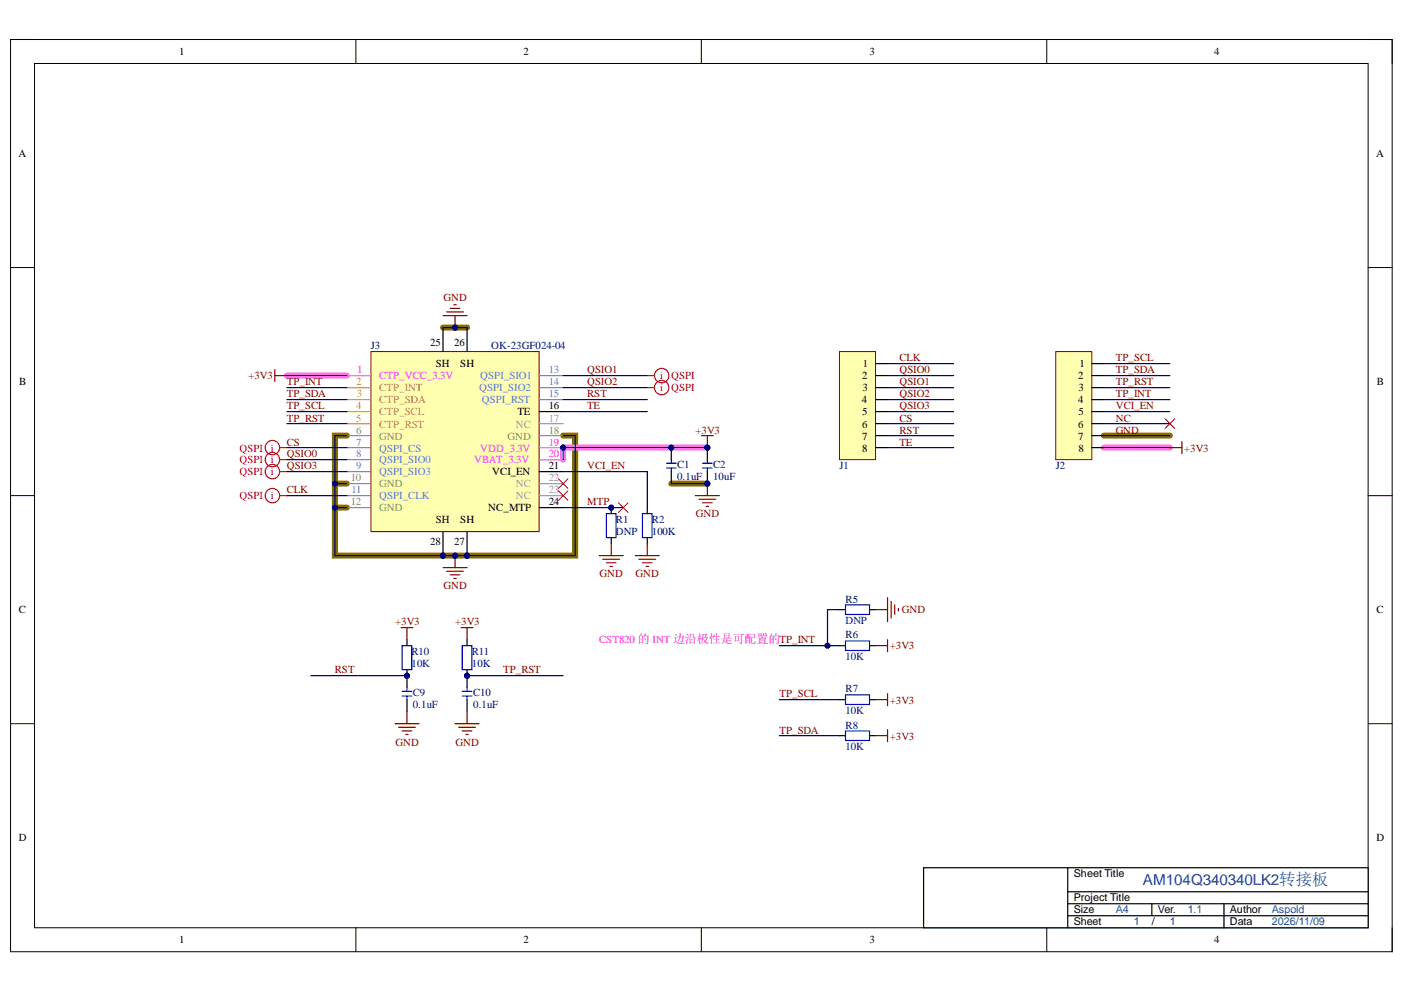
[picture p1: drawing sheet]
<svg xmlns="http://www.w3.org/2000/svg" width="297mm" height="210mm" viewBox="0 0 297 210" stroke-linecap="round" stroke-linejoin="round" font-family="sans-serif">
<defs><g id="words">
<text font-size="3.2" fill="#0b5394" x="241.8" y="187.2">AM104Q340340LK2转接板</text>
<g font-size="2.3">
<text x="37.9" y="11.7">1</text>
<text x="110.7" y="11.7">2</text>
<text x="183.9" y="11.7">3</text>
<text x="256.9" y="11.7">4</text>
<text x="3.9" y="33.3">A</text>
<text x="291.1" y="33.3">A</text>
<text x="91" y="73.1">25</text>
<text x="92.2" y="77.7">SH</text>
<text x="96.1" y="73.1">26</text>
<text x="97.4" y="77.7">SH</text>
<text x="182.6" y="77.7">1</text>
<text x="228.4" y="77.7">1</text>
<text x="4.1" y="81.5">B</text>
<text x="182.4" y="80.2">2</text>
<text x="182.5" y="82.8">3</text>
<text x="228.1" y="80.2">2</text>
<text x="228.2" y="82.8">3</text>
<text x="291.3" y="81.5">B</text>
<text x="109.5" y="87.8">TE</text>
<text x="116.1" y="86.6">16</text>
<text x="182.3" y="85.3">4</text>
<text x="182.4" y="87.8">5</text>
<text x="228.1" y="85.3">4</text>
<text x="228.2" y="87.8">5</text>
<text x="182.4" y="90.5">6</text>
<text x="182.4" y="93">7</text>
<text x="182.4" y="95.5">8</text>
<text x="228.1" y="90.5">6</text>
<text x="228.1" y="93">7</text>
<text x="228.2" y="95.5">8</text>
<text x="104.2" y="100.6">VCI_EN</text>
<text x="116.1" y="99.3">21</text>
<text x="116.1" y="106.9">24</text>
<text x="92.2" y="110.8">SH</text>
<text x="97.4" y="110.8">SH</text>
<text x="103.3" y="108.2">NC_MTP</text>
<text x="91" y="115.3">28</text>
<text x="96.1" y="115.3">27</text>
<text x="4" y="129.8">C</text>
<text x="291.2" y="129.8">C</text>
<text x="4" y="178">D</text>
<text x="291.2" y="178">D</text>
<text x="227.2" y="185.7">Sheet Title</text>
<text x="227.2" y="190.7">Project Title</text>
<text x="227.2" y="193.3">Size</text>
<text x="227.2" y="195.8">Sheet</text>
<text x="243.7" y="195.8">/</text>
<text x="244.9" y="193.3">Ver.</text>
<text x="260.2" y="193.3">Author</text>
<text x="260.2" y="195.8">Data</text>
<text x="37.9" y="199.6">1</text>
<text x="110.7" y="199.6">2</text>
<text x="183.9" y="199.6">3</text>
<text x="256.9" y="199.6">4</text>
</g>
<g font-size="2.3" fill="#800000">
<text x="93.8" y="63.7">GND</text>
<text x="190.3" y="76.4">CLK</text>
<text x="236.1" y="76.4">TP_SCL</text>
<text x="52.5" y="80.2">+3V3</text>
<text x="60.7" y="81.5">TP_INT</text>
<text x="190.3" y="79">QSIO0</text>
<text x="190.3" y="81.5">QSIO1</text>
<text x="236.1" y="79">TP_SDA</text>
<text x="236.1" y="81.5">TP_RST</text>
<text x="60.7" y="84">TP_SDA</text>
<text x="60.7" y="86.6">TP_SCL</text>
<text x="60.7" y="89.2">TP_RST</text>
<text x="190.3" y="89.2">CS</text>
<text x="190.3" y="86.6">QSIO3</text>
<text x="190.3" y="84">QSIO2</text>
<text x="236.1" y="84">TP_INT</text>
<text x="147.1" y="91.7">+3V3</text>
<text x="190.3" y="94.3">TE</text>
<text x="190.3" y="91.7">RST</text>
<text x="236.1" y="91.7">GND</text>
<text x="250.5" y="95.5">+3V3</text>
<text x="147.2" y="109.5">GND</text>
<text x="93.8" y="124.7">GND</text>
<text x="126.8" y="122.2">GND</text>
<text x="134.4" y="122.2">GND</text>
<text x="190.8" y="129.8">GND</text>
<text x="83.6" y="132.3">+3V3</text>
<text x="96.3" y="132.3">+3V3</text>
<text x="188.2" y="137.4">+3V3</text>
<text x="70.8" y="142.5">RST</text>
<text x="106.4" y="142.5">TP_RST</text>
<text x="164.9" y="147.5">TP_SCL</text>
<text x="188.2" y="148.9">+3V3</text>
<text x="164.9" y="155.2">TP_SDA</text>
<text x="83.7" y="157.8">GND</text>
<text x="96.4" y="157.8">GND</text>
<text x="188.2" y="156.5">+3V3</text>
</g>
<g font-size="2.3" fill="#000080">
<text x="78.4" y="73.9">J3</text>
<text x="103.9" y="73.9">OK-23GF024-04</text>
<text x="143.2" y="99.1">C1</text>
<text x="143.2" y="101.6">0.1uF</text>
<text x="150.9" y="99.1">C2</text>
<text x="150.9" y="101.6">10uF</text>
<text x="177.6" y="99.3">J1</text>
<text x="223.4" y="99.3">J2</text>
<text x="130.3" y="110.8">R1</text>
<text x="130.3" y="113.3">DNP</text>
<text x="137.9" y="110.8">R2</text>
<text x="137.9" y="113.3">100K</text>
<text x="178.9" y="127.5">R5</text>
<text x="178.9" y="135.1">R6</text>
<text x="178.9" y="132.1">DNP</text>
<text x="87.1" y="138.7">R10</text>
<text x="87.1" y="141.2">10K</text>
<text x="99.8" y="138.7">R11</text>
<text x="99.8" y="141.2">10K</text>
<text x="178.9" y="139.7">10K</text>
<text x="87.3" y="147.3">C9</text>
<text x="87.3" y="149.9">0.1uF</text>
<text x="100.1" y="147.3">C10</text>
<text x="100.1" y="149.9">0.1uF</text>
<text x="178.9" y="146.5">R7</text>
<text x="178.9" y="154.2">R8</text>
<text x="178.9" y="151.2">10K</text>
<text x="178.9" y="158.8">10K</text>
</g>
<g font-size="2.3" fill="#f90">
<text x="75.4" y="81.5">2</text>
<text x="80.2" y="82.8">CTP_INT</text>
<text x="75.4" y="86.6">4</text>
<text x="75.4" y="89.2">5</text>
<text x="75.5" y="84">3</text>
<text x="80.2" y="85.3">CTP_SDA</text>
<text x="80.2" y="87.8">CTP_SCL</text>
<text x="80.2" y="90.5">CTP_RST</text>
</g>
<g font-size="2.3" fill="#f0f">
<text x="75.6" y="79">1</text>
<text x="80.2" y="80.2">CTP_VCC_3.3V</text>
<text x="101.6" y="95.5">VDD_3.3V</text>
<text x="116.1" y="94.3">19</text>
<text x="100.3" y="98.1">VBAT_3.3V</text>
<text x="116.1" y="96.8">20</text>
<text x="126.7" y="136.1">CST820 的 INT 边沿极性是可配置的TP_INT</text>
</g>
<g font-size="2.3" fill="#4a86e8">
<text x="101.4" y="82.8">QSPI_SIO2</text>
<text x="101.6" y="80.2">QSPI_SIO1</text>
<text x="116.1" y="79">13</text>
<text x="116.1" y="81.5">14</text>
<text x="102" y="85.3">QSPI_RST</text>
<text x="116.1" y="84">15</text>
<text x="75.4" y="94.3">7</text>
<text x="80.2" y="95.5">QSPI_CS</text>
<text x="75.4" y="96.8">8</text>
<text x="75.4" y="99.3">9</text>
<text x="80.2" y="98.1">QSPI_SIO0</text>
<text x="80.2" y="100.6">QSPI_SIO3</text>
<text x="74.4" y="104.4">11</text>
<text x="80.2" y="105.7">QSPI_CLK</text>
</g>
<g font-size="2.3" fill="#980000">
<text x="124.2" y="81.5">QSIO2</text>
<text x="124.2" y="79">QSIO1</text>
<text x="124.2" y="86.6">TE</text>
<text x="124.2" y="84">RST</text>
<text x="236.1" y="86.6">VCI_EN</text>
<text x="236.1" y="89.2">NC</text>
<text x="60.7" y="94.3">CS</text>
<text x="60.7" y="99.3">QSIO3</text>
<text x="60.7" y="96.8">QSIO0</text>
<text x="124.2" y="99.3">VCI_EN</text>
<text x="60.7" y="104.4">CLK</text>
<text x="124.2" y="106.9">MTP</text>
</g>
<g font-size="2.3" fill="#f00">
<text x="139.7" y="80.2">i</text>
<text x="139.7" y="82.8">i</text>
<text x="142" y="80.2">QSPI</text>
<text x="142" y="82.8">QSPI</text>
<text x="50.7" y="95.5">QSPI</text>
<text x="57.3" y="95.5">i</text>
<text x="50.7" y="98.1">QSPI</text>
<text x="50.7" y="100.6">QSPI</text>
<text x="57.3" y="98.1">i</text>
<text x="57.3" y="100.6">i</text>
<text x="50.7" y="105.7">QSPI</text>
<text x="57.3" y="105.7">i</text>
</g>
<g font-size="2.3" fill="#999">
<text x="116.1" y="89.2">17</text>
<text x="109.1" y="90.5">NC</text>
<text x="116.1" y="101.9">22</text>
<text x="109.1" y="103.1">NC</text>
<text x="109.1" y="105.7">NC</text>
<text x="116.1" y="104.4">23</text>
</g>
<g font-size="2.3" fill="#6aa84f">
<text x="75.4" y="91.7">6</text>
<text x="80.2" y="93">GND</text>
<text x="107.4" y="93">GND</text>
<text x="116.1" y="91.7">18</text>
<text x="74.2" y="101.9">10</text>
<text x="74.2" y="106.9">12</text>
<text x="80.2" y="103.1">GND</text>
<text x="80.2" y="108.2">GND</text>
</g>
<g font-size="2.3" fill="#0b5394">
<text x="236.1" y="193.3">A4</text>
<text x="239.9" y="195.8">1</text>
<text x="247.5" y="195.8">1</text>
<text x="251.3" y="193.3">1.1</text>
<text x="269" y="195.8">2026/11/09</text>
<text x="269" y="193.3">Aspold</text>
</g>
</g></defs>
<path d="M2.2 8.4h292.3v193h-292.3z" fill="none" stroke="#000" stroke-width=".21"/>
<path d="M7.3 13.4h282.1v182.9h-282.1z" fill-rule="evenodd" fill="#fff"/>
<g fill="none" stroke="#000" stroke-width=".21">
<path d="M2.2 8.4h5.1M7.3 13.4h282.1v182.9h-282.1zM75.3 8.4v5M148.4 8.4v5M221.5 8.4v5M289.4 8.4h5.1v5M2.2 56.6h5.1M289.4 56.6h5.1M2.2 104.9h5.1M289.4 104.9h5.1M2.2 153.1h5.1M289.4 153.1h5.1"/>
<path d="M75.3 196.3v5.1M148.4 196.3v5.1M221.5 196.3v5.1M294.5 196.3v5.1"/>
</g>
<path d="M93.7 69.3h5.1M73.4 92.2h-2.5v25.4h50.8v-25.4h-2.6M233.5 92.2h14M70.9 102.3h2.5M70.9 107.4h2.5M142 102.3h7.6" fill="none" stroke="#846d00" stroke-width="1.3"/>
<path d="M60.7 79.5h12.7M149.6 94.7h-30.5v2.6M233.5 94.7h14" fill="none" stroke="#ff6eff" stroke-width="1.3"/>
<path d="M195.4 183.6h94v12.7h-94z" fill-rule="evenodd" fill="#fff"/>
<g fill="none" stroke="#000" stroke-width=".25">
<path d="M177.6 136.6h1.3M184 136.6h1.2M177.6 155.7h1.3M177.6 148h1.3M184 155.7h1.2M184 148h1.2M195.4 183.6h94v12.7h-94zM225.9 188.7h63.5M225.9 191.2h63.5M225.9 193.8h63.5M225.9 183.6v12.7M243.7 191.2v2.6"/>
<path d="M258.9 191.2v5.1"/>
</g>
<path d="M178.9 135.6h5.1v2h-5.1zM178.9 154.7h5.1v2h-5.1zM178.9 147h5.1v2.1h-5.1z" fill="none" stroke="#00f" stroke-width=".25"/>
<path d="M185.2 136.6h2.6M187.8 135.4v2.5M185.2 148h2.6M185.2 155.7h2.6M187.8 146.8v2.5M187.8 154.4v2.5" fill="none" stroke="#800000" stroke-width=".25"/>
<circle cx="98.8" cy="143" r=".51" fill="#000080"/>
<circle cx="98.8" cy="143" r=".51" fill="none" stroke="#000080" stroke-width=".21"/>
<path d="M98.8 141.7v1.3" fill="none" stroke="#000" stroke-width=".25"/>
<circle cx="98.8" cy="143" r=".51" fill="#000080"/>
<circle cx="98.8" cy="143" r=".51" fill="none" stroke="#000080" stroke-width=".21"/>
<path d="M98.8 135.4v1.2" fill="none" stroke="#000" stroke-width=".25"/>
<path d="M97.8 136.6h2v5.1h-2z" fill="none" stroke="#00f" stroke-width=".25"/>
<circle cx="98.8" cy="143" r=".51" fill="#000080"/>
<circle cx="98.8" cy="143" r=".51" fill="none" stroke="#000080" stroke-width=".21"/>
<path d="M98.8 143v2.5M98.8 148v2.6" fill="none" stroke="#000" stroke-width=".25"/>
<circle cx="98.8" cy="143" r=".51" fill="#000080"/>
<circle cx="98.8" cy="143" r=".51" fill="none" stroke="#000080" stroke-width=".21"/>
<path d="M97.8 146.3h2M97.8 147.3h2M98.8 145.5v.8M98.8 147.3v.7" fill="none" stroke="#00f" stroke-width=".25"/>
<path d="M96.3 153.1h5.1M97 153.9h3.6M97.8 154.7h2M98.6 155.4h.5M98.8 150.6v2.5" fill="none" stroke="#800000" stroke-width=".25"/>
<circle cx="86.1" cy="143" r=".51" fill="#000080"/>
<circle cx="86.1" cy="143" r=".51" fill="none" stroke="#000080" stroke-width=".21"/>
<path d="M86.1 141.7v1.3" fill="none" stroke="#000" stroke-width=".25"/>
<circle cx="86.1" cy="143" r=".51" fill="#000080"/>
<circle cx="86.1" cy="143" r=".51" fill="none" stroke="#000080" stroke-width=".21"/>
<path d="M86.1 135.4v1.2" fill="none" stroke="#000" stroke-width=".25"/>
<path d="M85.1 136.6h2v5.1h-2z" fill="none" stroke="#00f" stroke-width=".25"/>
<path d="M84.8 132.8h2.6M86.1 132.8v2.6" fill="none" stroke="#800000" stroke-width=".25"/>
<circle cx="86.1" cy="143" r=".51" fill="#000080"/>
<circle cx="86.1" cy="143" r=".51" fill="none" stroke="#000080" stroke-width=".21"/>
<path d="M86.1 143v2.5M86.1 148v2.6" fill="none" stroke="#000" stroke-width=".25"/>
<circle cx="86.1" cy="143" r=".51" fill="#000080"/>
<circle cx="86.1" cy="143" r=".51" fill="none" stroke="#000080" stroke-width=".21"/>
<path d="M85.1 146.3h2M85.1 147.3h2M86.1 145.5v.8M86.1 147.3v.7" fill="none" stroke="#00f" stroke-width=".25"/>
<path d="M93.7 66.8h5.1M94.5 66h3.5M95.3 65.2h2M96 64.5h.5M96.3 66.8v2.5M83.6 153.1h5M84.3 153.9h3.6M85.1 154.7h2M85.8 155.4h.6M86.1 150.6v2.5" fill="none" stroke="#800000" stroke-width=".25"/>
<circle cx="96.3" cy="69.3" r=".51" fill="#000080"/>
<circle cx="96.3" cy="69.3" r=".51" fill="none" stroke="#000080" stroke-width=".21"/>
<path d="M130.8 106.4l2.1 2M132.9 106.4l-2.1 2" fill="none" stroke="#f00" stroke-width=".21"/>
<path d="M177.6 129h1.3M184 129h1.2" fill="none" stroke="#000" stroke-width=".25"/>
<path d="M178.9 128h5.1v2h-5.1z" fill="none" stroke="#00f" stroke-width=".25"/>
<path d="M58.1 78.2v2.5M58.1 79.5h2.6M97.5 132.8h2.6M98.8 132.8v2.6M185.2 129h2.6M187.8 126.5v5M188.5 127.2v3.6M189.3 128v2M190.1 128.8v.5" fill="none" stroke="#800000" stroke-width=".25"/>
<circle cx="142" cy="94.7" r=".51" fill="#000080"/>
<circle cx="142" cy="94.7" r=".51" fill="none" stroke="#000080" stroke-width=".21"/>
<path d="M142 94.7v2.6M142 99.8v2.5" fill="none" stroke="#000" stroke-width=".25"/>
<circle cx="142" cy="94.7" r=".51" fill="#000080"/>
<circle cx="142" cy="94.7" r=".51" fill="none" stroke="#000080" stroke-width=".21"/>
<path d="M141 98h2M141 99h2M142 97.3v.7M142 99v.8" fill="none" stroke="#00f" stroke-width=".25"/>
<circle cx="149.6" cy="102.3" r=".51" fill="#000080"/>
<circle cx="149.6" cy="102.3" r=".51" fill="none" stroke="#000080" stroke-width=".21"/>
<circle cx="149.6" cy="94.7" r=".51" fill="#000080"/>
<circle cx="149.6" cy="94.7" r=".51" fill="none" stroke="#000080" stroke-width=".21"/>
<path d="M149.6 99.8v2.5" fill="none" stroke="#000" stroke-width=".25"/>
<circle cx="149.6" cy="102.3" r=".51" fill="#000080"/>
<circle cx="149.6" cy="102.3" r=".51" fill="none" stroke="#000080" stroke-width=".21"/>
<path d="M149.6 94.7v2.6" fill="none" stroke="#000" stroke-width=".25"/>
<circle cx="149.6" cy="94.7" r=".51" fill="#000080"/>
<circle cx="149.6" cy="94.7" r=".51" fill="none" stroke="#000080" stroke-width=".21"/>
<path d="M148.6 98h2.1M148.6 99h2.1M149.6 97.3v.7M149.6 99v.8" fill="none" stroke="#00f" stroke-width=".25"/>
<path d="M147.1 104.9h5.1M147.9 105.6h3.5M148.6 106.4h2.1M149.4 107.2h.5M149.6 102.3v2.6" fill="none" stroke="#800000" stroke-width=".25"/>
<circle cx="149.6" cy="102.3" r=".51" fill="#000080"/>
<circle cx="149.6" cy="102.3" r=".51" fill="none" stroke="#000080" stroke-width=".21"/>
<circle cx="119.1" cy="94.7" r=".51" fill="#000080"/>
<circle cx="119.1" cy="94.7" r=".51" fill="none" stroke="#000080" stroke-width=".21"/>
<circle cx="98.8" cy="117.6" r=".51" fill="#000080"/>
<circle cx="98.8" cy="117.6" r=".51" fill="none" stroke="#000080" stroke-width=".21"/>
<circle cx="93.7" cy="117.6" r=".51" fill="#000080"/>
<circle cx="93.7" cy="117.6" r=".51" fill="none" stroke="#000080" stroke-width=".21"/>
<path d="M78.5 74.4h35.6v38.1h-35.6z" fill-rule="evenodd" fill="#ffffb0"/>
<path d="M78.5 74.4h35.6v38.1h-35.6z" fill="none" stroke="#800000" stroke-width=".21"/>
<path d="M73.4 79.5h5.1M114.1 94.7h5" fill="none" stroke="#f0f" stroke-width=".25"/>
<path d="M73.4 82h5.1M73.4 84.6h5.1M73.4 87.1h5.1M73.4 89.6h5.1" fill="none" stroke="#f90" stroke-width=".25"/>
<path d="M73.4 92.2h5.1M114.1 92.2h5M73.4 102.3h5.1M73.4 107.4h5.1" fill="none" stroke="#6aa84f" stroke-width=".25"/>
<path d="M114.1 79.5h5M73.4 94.7h5.1M73.4 97.3h5.1M73.4 99.8h5.1M114.1 82h5M114.1 84.6h5M73.4 104.9h5.1" fill="none" stroke="#4a86e8" stroke-width=".25"/>
<path d="M114.1 87.1h5" fill="none" stroke="#000" stroke-width=".25"/>
<path d="M114.1 89.6h5" fill="none" stroke="#999" stroke-width=".25"/>
<circle cx="119.1" cy="94.7" r=".51" fill="#000080"/>
<circle cx="119.1" cy="94.7" r=".51" fill="none" stroke="#000080" stroke-width=".21"/>
<path d="M114.1 97.3h5" fill="none" stroke="#f0f" stroke-width=".25"/>
<path d="M93.7 69.3v5.1M98.8 69.3v5.1M114.1 99.8h5M98.8 112.5v5.1M114.1 107.4h5" fill="none" stroke="#000" stroke-width=".25"/>
<path d="M114.1 102.3h5M114.1 104.9h5" fill="none" stroke="#999" stroke-width=".25"/>
<circle cx="98.8" cy="117.6" r=".51" fill="#000080"/>
<circle cx="98.8" cy="117.6" r=".51" fill="none" stroke="#000080" stroke-width=".21"/>
<path d="M93.7 112.5v5.1" fill="none" stroke="#000" stroke-width=".25"/>
<circle cx="93.7" cy="117.6" r=".51" fill="#000080"/>
<circle cx="93.7" cy="117.6" r=".51" fill="none" stroke="#000080" stroke-width=".21"/>
<path d="M96.3 117.6v2.5M93.7 120.1h5.1M94.5 120.9h3.5M95.3 121.6h2M96 122.4h.5" fill="none" stroke="#800000" stroke-width=".25"/>
<circle cx="96.3" cy="117.6" r=".51" fill="#000080"/>
<circle cx="96.3" cy="117.6" r=".51" fill="none" stroke="#000080" stroke-width=".21"/>
<path d="M223.4 74.4h7.6v22.9h-7.6z" fill-rule="evenodd" fill="#ffffb0"/>
<path d="M223.4 74.4h7.6v22.9h-7.6z" fill="none" stroke="#800000" stroke-width=".21"/>
<path d="M231 76.9h2.5M231 79.5h2.5M231 82h2.5M231 84.6h2.5M231 87.1h2.5M231 89.6h2.5M231 92.2h2.5M231 94.7h2.5" fill="none" stroke="#000" stroke-width=".25"/>
<path d="M177.6 74.4h7.6v22.9h-7.6z" fill-rule="evenodd" fill="#ffffb0"/>
<path d="M177.6 74.4h7.6v22.9h-7.6z" fill="none" stroke="#800000" stroke-width=".21"/>
<path d="M185.2 76.9h2.6M185.2 79.5h2.6M185.2 82h2.6M185.2 84.6h2.6M185.2 87.1h2.6M185.2 89.6h2.6M185.2 92.2h2.6M185.2 94.7h2.6" fill="none" stroke="#000" stroke-width=".25"/>
<path d="M148.4 92.2h2.5M149.6 92.2v2.5M247.5 94.7h2.6M250.1 93.4v2.6" fill="none" stroke="#800000" stroke-width=".25"/>
<circle cx="149.6" cy="94.7" r=".51" fill="#000080"/>
<circle cx="149.6" cy="94.7" r=".51" fill="none" stroke="#000080" stroke-width=".21"/>
<circle cx="129.3" cy="107.4" r=".51" fill="#000080"/>
<circle cx="129.3" cy="107.4" r=".51" fill="none" stroke="#000080" stroke-width=".21"/>
<path d="M129.3 107.4v1.3M129.3 113.8v1.2" fill="none" stroke="#000" stroke-width=".25"/>
<circle cx="129.3" cy="107.4" r=".51" fill="#000080"/>
<circle cx="129.3" cy="107.4" r=".51" fill="none" stroke="#000080" stroke-width=".21"/>
<path d="M128.3 108.7h2v5.1h-2zM135.9 108.7h2.1v5.1h-2.1z" fill="none" stroke="#00f" stroke-width=".25"/>
<path d="M126.8 117.6h5.1M127.5 118.3h3.6M128.3 119.1h2M129.1 119.9h.5M129.3 115v2.6M134.4 117.6h5.1M135.2 118.3h3.5M135.9 119.1h2.1M136.7 119.9h.5M136.9 115v2.6" fill="none" stroke="#800000" stroke-width=".25"/>
<g fill="none" stroke="#f00" stroke-width=".25">
<path d="M136.9 79.5h1.6M59.2 94.7h1.5M59.2 97.3h1.5M59.2 99.8h1.5M136.9 82h1.6M59.2 104.9h1.5"/>
<circle cx="140" cy="79.5" r="1.52"/>
<circle cx="57.6" cy="94.7" r="1.52"/>
<circle cx="57.6" cy="99.8" r="1.53"/>
<circle cx="57.6" cy="97.3" r="1.53"/>
<circle cx="140" cy="82" r="1.53"/>
<circle cx="57.6" cy="104.9" r="1.53"/>
</g>
<path d="M246.5 88.6l2 2.1M248.5 88.6l-2 2.1M118.1 101.3l2.1 2M118.1 103.9l2.1 2M120.2 101.3l-2.1 2M120.2 103.9l-2.1 2" fill="none" stroke="#f00" stroke-width=".21"/>
<path d="M136.9 107.4v1.3M136.9 113.8v1.2" fill="none" stroke="#000" stroke-width=".25"/>
<path d="M177.6 129h-2.5v7.6M164.9 155.7h12.7M164.9 148h12.7" fill="none" stroke="#000080" stroke-width=".25"/>
<circle cx="175.1" cy="136.6" r=".51" fill="#000080"/>
<circle cx="175.1" cy="136.6" r=".51" fill="none" stroke="#000080" stroke-width=".21"/>
<path d="M98.8 143h20.3" fill="none" stroke="#000080" stroke-width=".25"/>
<circle cx="98.8" cy="143" r=".51" fill="#000080"/>
<circle cx="98.8" cy="143" r=".51" fill="none" stroke="#000080" stroke-width=".21"/>
<path d="M65.8 143h20.3" fill="none" stroke="#000080" stroke-width=".25"/>
<circle cx="86.1" cy="143" r=".51" fill="#000080"/>
<circle cx="86.1" cy="143" r=".51" fill="none" stroke="#000080" stroke-width=".21"/>
<path d="M142 102.3h7.6" fill="none" stroke="#000080" stroke-width=".25"/>
<circle cx="149.6" cy="102.3" r=".51" fill="#000080"/>
<circle cx="149.6" cy="102.3" r=".51" fill="none" stroke="#000080" stroke-width=".21"/>
<path d="M93.7 69.3h2.6" fill="none" stroke="#000080" stroke-width=".25"/>
<circle cx="96.3" cy="69.3" r=".51" fill="#000080"/>
<circle cx="96.3" cy="69.3" r=".51" fill="none" stroke="#000080" stroke-width=".21"/>
<path d="M96.3 69.3h2.5" fill="none" stroke="#000080" stroke-width=".25"/>
<circle cx="96.3" cy="69.3" r=".51" fill="#000080"/>
<circle cx="96.3" cy="69.3" r=".51" fill="none" stroke="#000080" stroke-width=".21"/>
<path d="M96.3 117.6h2.5" fill="none" stroke="#000080" stroke-width=".25"/>
<circle cx="96.3" cy="117.6" r=".51" fill="#000080"/>
<circle cx="96.3" cy="117.6" r=".51" fill="none" stroke="#000080" stroke-width=".21"/>
<circle cx="98.8" cy="117.6" r=".51" fill="#000080"/>
<circle cx="98.8" cy="117.6" r=".51" fill="none" stroke="#000080" stroke-width=".21"/>
<path d="M93.7 117.6h2.6" fill="none" stroke="#000080" stroke-width=".25"/>
<circle cx="96.3" cy="117.6" r=".51" fill="#000080"/>
<circle cx="96.3" cy="117.6" r=".51" fill="none" stroke="#000080" stroke-width=".21"/>
<circle cx="93.7" cy="117.6" r=".51" fill="#000080"/>
<circle cx="93.7" cy="117.6" r=".51" fill="none" stroke="#000080" stroke-width=".21"/>
<path d="M60.7 82h12.7M60.7 84.6h12.7M60.7 87.1h12.7M60.7 89.6h12.7M119.1 92.2h2.6v25.4h-22.9" fill="none" stroke="#000080" stroke-width=".25"/>
<circle cx="98.8" cy="117.6" r=".51" fill="#000080"/>
<circle cx="98.8" cy="117.6" r=".51" fill="none" stroke="#000080" stroke-width=".21"/>
<path d="M70.9 107.4h2.5" fill="none" stroke="#000080" stroke-width=".25"/>
<circle cx="70.9" cy="107.4" r=".51" fill="#000080"/>
<circle cx="70.9" cy="107.4" r=".51" fill="none" stroke="#000080" stroke-width=".21"/>
<path d="M70.9 102.3h2.5" fill="none" stroke="#000080" stroke-width=".25"/>
<circle cx="70.9" cy="102.3" r=".51" fill="#000080"/>
<circle cx="70.9" cy="102.3" r=".51" fill="none" stroke="#000080" stroke-width=".21"/>
<path d="M119.1 107.4h12.8" fill="none" stroke="#000080" stroke-width=".25"/>
<circle cx="129.3" cy="107.4" r=".51" fill="#000080"/>
<circle cx="129.3" cy="107.4" r=".51" fill="none" stroke="#000080" stroke-width=".21"/>
<g fill="none" stroke="#000080" stroke-width=".25">
<path d="M60.7 79.5h12.7M119.1 79.5h17.8M187.8 76.9h14M187.8 79.5h14M233.5 76.9h14M233.5 79.5h14M60.7 94.7h12.7M60.7 97.3h12.7M60.7 99.8h12.7M119.1 94.7h30.5M119.1 82h17.8M119.1 84.6h17.8"/>
<path d="M119.1 87.1h17.8M187.8 82h14M187.8 84.6h14M187.8 87.1h14M187.8 89.6h14M233.5 82h14M233.5 84.6h14M233.5 87.1h14M233.5 89.6h14M233.5 92.2h14M233.5 94.7h14M60.7 104.9h12.7"/>
</g>
<circle cx="119.1" cy="94.7" r=".51" fill="#000080"/>
<circle cx="119.1" cy="94.7" r=".51" fill="none" stroke="#000080" stroke-width=".21"/>
<circle cx="142" cy="94.7" r=".51" fill="#000080"/>
<circle cx="142" cy="94.7" r=".51" fill="none" stroke="#000080" stroke-width=".21"/>
<circle cx="149.6" cy="94.7" r=".51" fill="#000080"/>
<circle cx="149.6" cy="94.7" r=".51" fill="none" stroke="#000080" stroke-width=".21"/>
<path d="M119.1 94.7v2.6M187.8 92.2h14M187.8 94.7h14" fill="none" stroke="#000080" stroke-width=".25"/>
<circle cx="119.1" cy="94.7" r=".51" fill="#000080"/>
<circle cx="119.1" cy="94.7" r=".51" fill="none" stroke="#000080" stroke-width=".21"/>
<path d="M73.4 92.2h-2.5v25.4h22.8M119.1 99.8h17.8v7.6" fill="none" stroke="#000080" stroke-width=".25"/>
<circle cx="70.9" cy="102.3" r=".51" fill="#000080"/>
<circle cx="70.9" cy="102.3" r=".51" fill="none" stroke="#000080" stroke-width=".21"/>
<circle cx="70.9" cy="107.4" r=".51" fill="#000080"/>
<circle cx="70.9" cy="107.4" r=".51" fill="none" stroke="#000080" stroke-width=".21"/>
<circle cx="93.7" cy="117.6" r=".51" fill="#000080"/>
<circle cx="93.7" cy="117.6" r=".51" fill="none" stroke="#000080" stroke-width=".21"/>
<path d="M164.9 136.6h12.7" fill="none" stroke="#000080" stroke-width=".25"/>
<circle cx="175.1" cy="136.6" r=".51" fill="#000080"/>
<circle cx="175.1" cy="136.6" r=".51" fill="none" stroke="#000080" stroke-width=".21"/>
<use href="#words"/>
</svg>
